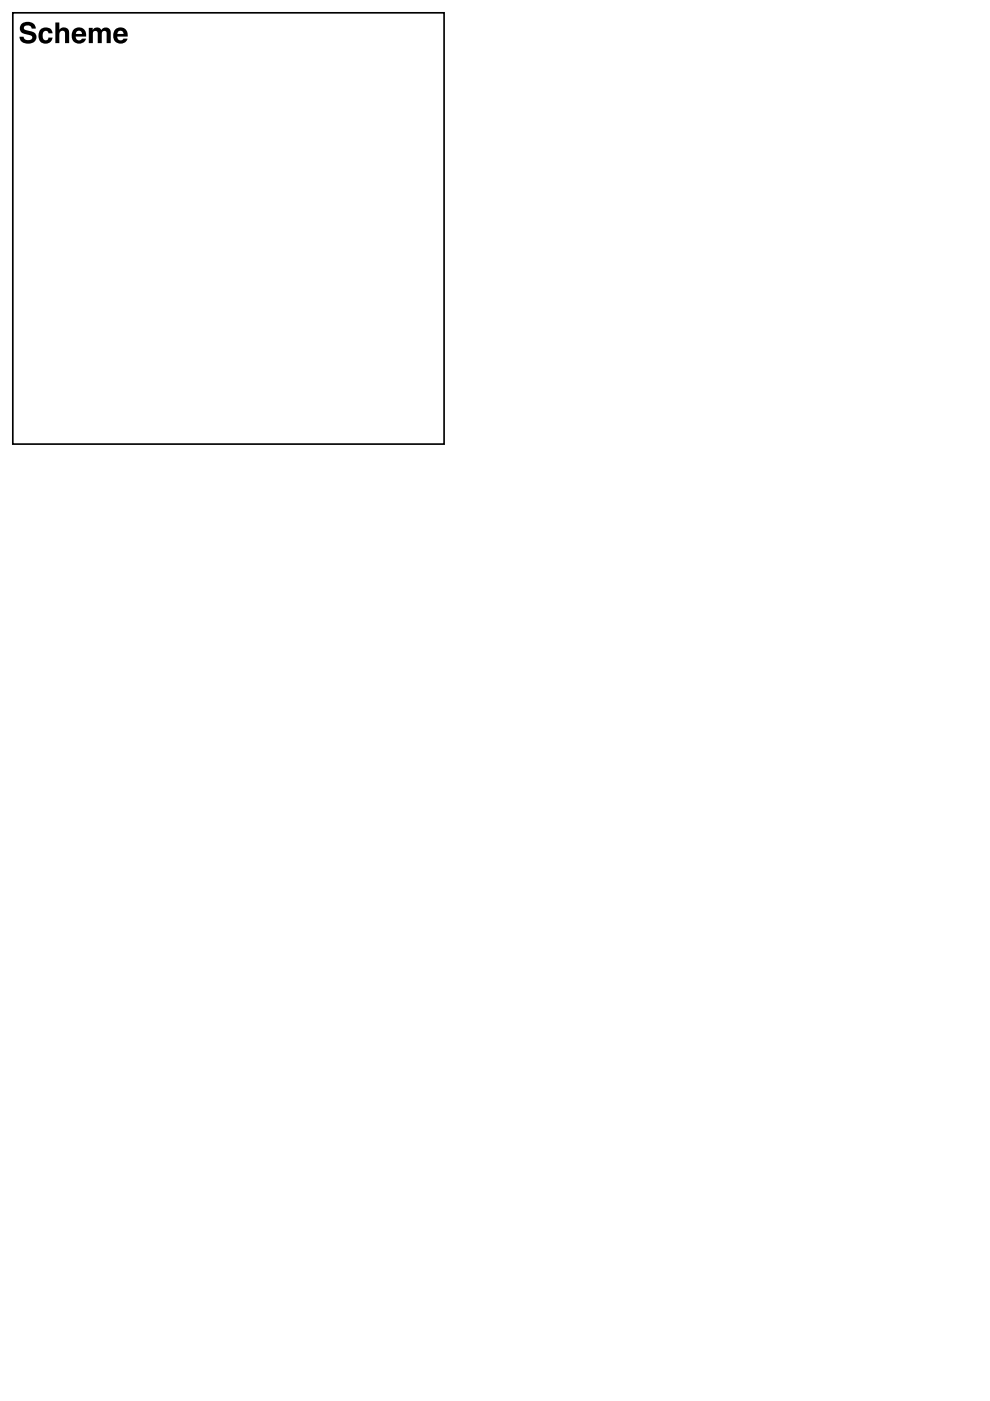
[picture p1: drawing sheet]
<svg xmlns="http://www.w3.org/2000/svg" width="210mm" height="297mm" viewBox="0 0 210 297" stroke-linecap="round" stroke-linejoin="round" font-family="sans-serif">
<path d="M2.7 2.7h91.5v91.5h-91.5z" fill="none" stroke="#000" stroke-width=".35"/>
<path d="M4.6 5a1.8 1.8 0 0 1 3 1.1h-.9a.87 .87 0 0 0-.8-.7 .87 .87 0 0 0-.8 .5l.2 .4 1.3 .3a1.3 1.3 0 0 1 1.1 1.4 1.3 1.3 0 0 1-1.3 1.2 1.71 1.71 0 0 1-2.3-1.4h.9a.98 .98 0 0 0 .9 .7 .98 .98 0 0 0 .9-.6l-.1-.3-.4-.1a2.23 2.23 0 0 1-2.1-1.2l.1-.8zM8.6 6.3a1.48 1.48 0 0 1 1.5-.5 1.48 1.48 0 0 1 1 1.3h-.8a.63 .63 0 0 0-.8-.5 .63 .63 0 0 0-.4 .7 .83 .83 0 0 0 .1 .9 .83 .83 0 0 0 .8 .3l.3-.5h.8a1.54 1.54 0 0 1-1.9 1.2 1.54 1.54 0 0 1-1-2zM11.7 4.8h.9v1.5a1.15 1.15 0 0 1 1.4-.4 1.15 1.15 0 0 1 .7 1.3v1.9h-.9v-1.9a.63 .63 0 0 0-.7-.7 .63 .63 0 0 0-.5 .9v1.7h-.9zM16.3 6.7l-.2 .5h1.3a.65 .65 0 0 0-.4-.6 .65 .65 0 0 0-.7 .1zM15.6 6.3a1.57 1.57 0 0 1 1.9-.3 1.57 1.57 0 0 1 .8 1.8h-2.2a.7 .7 0 0 0 .4 .7 .7 .7 0 0 0 .9-.3h.8a1.59 1.59 0 0 1-2 1 1.59 1.59 0 0 1-1-2zM18.8 5.9h.9v.5a1.02 1.02 0 0 1 1.8 0 1.08 1.08 0 0 1 1.3-.5 1.08 1.08 0 0 1 .7 1.2v2h-.9v-2a.52 .52 0 0 0-.6-.5 .52 .52 0 0 0-.4 .6v1.9h-.9v-1.9a.53 .53 0 0 0-.5-.6 .53 .53 0 0 0-.5 .6v1.9h-.9zM25.1 6.7l-.2 .5h1.3a.65 .65 0 0 0-.4-.6 .65 .65 0 0 0-.7 .1zM24.4 6.3a1.57 1.57 0 0 1 1.9-.3 1.57 1.57 0 0 1 .8 1.8h-2.2a.7 .7 0 0 0 .4 .7 .7 .7 0 0 0 .9-.3h.8a1.59 1.59 0 0 1-2 1 1.59 1.59 0 0 1-1-2z" fill="#000"/>
</svg>
